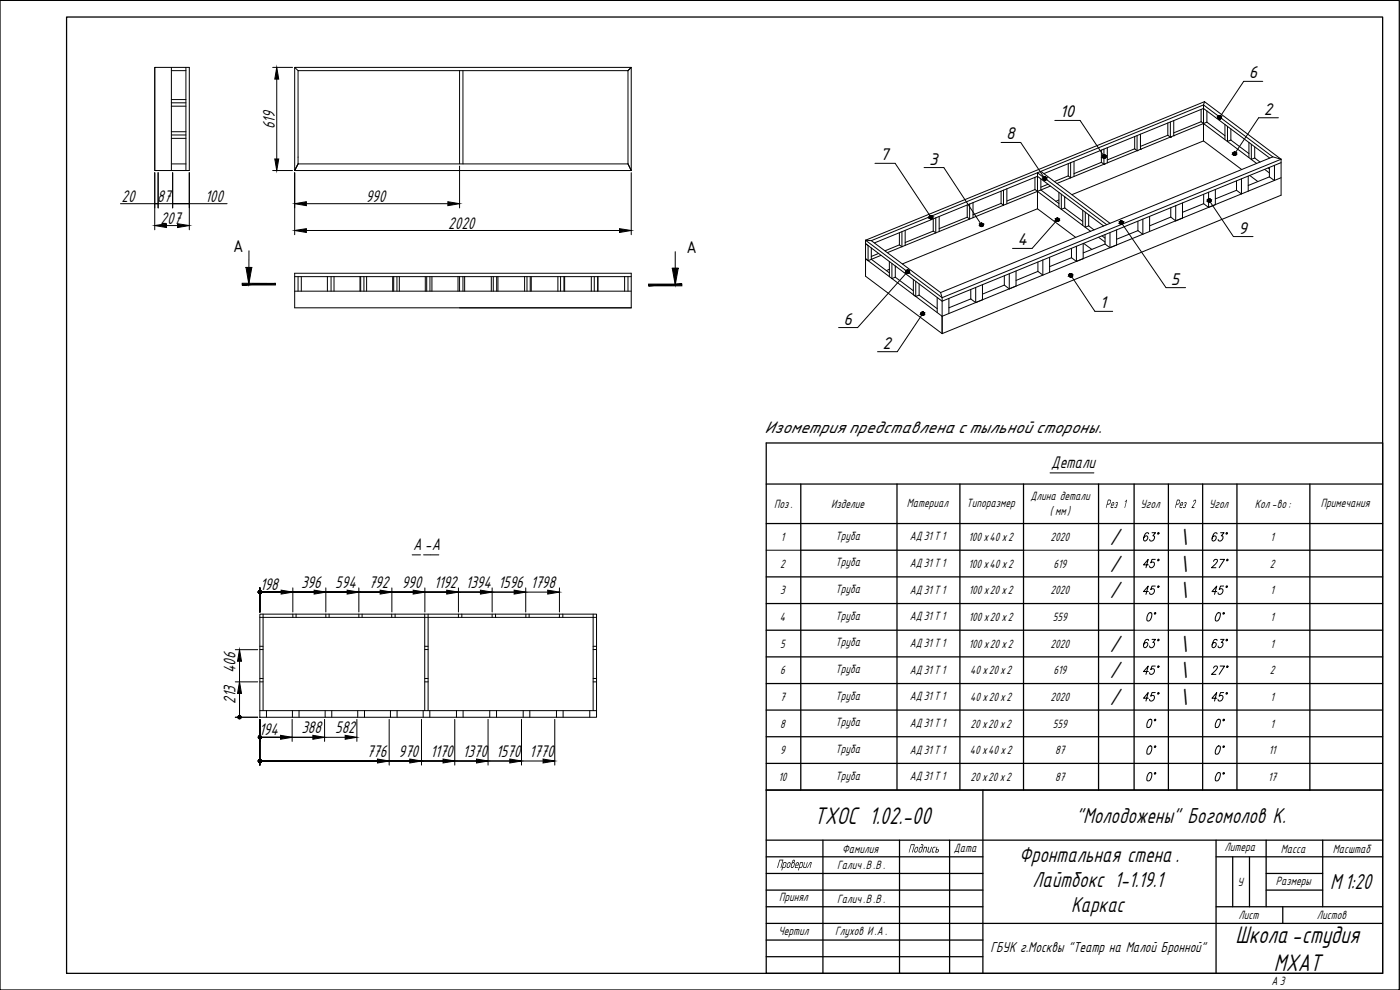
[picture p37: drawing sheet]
<svg xmlns="http://www.w3.org/2000/svg" width="420mm" height="297mm" viewBox="0 0 420 297" stroke-linecap="round" stroke-linejoin="round" font-family="sans-serif">
<defs><g id="words">
<g font-size="8">
<text x="244.3" y="247.1">ТХОС 1.02.-00</text>
<text x="370.8" y="282.9">Школа-студия</text>
<text x="382.3" y="291.2">МХАТ</text>
</g>
<g font-size="7.9">
<text x="333" y="163.5">/</text>
<text x="353.8" y="163.5">\</text>
<text x="333" y="171.5">/</text>
<text x="353.8" y="171.5">\</text>
<text x="333" y="179.5">/</text>
<text x="353.8" y="179.5">\</text>
<text x="333" y="195.5">/</text>
<text x="353.8" y="195.5">\</text>
<text x="333" y="203.5">/</text>
<text x="353.8" y="203.5">\</text>
<text x="333" y="211.5">/</text>
<text x="353.8" y="211.5">\</text>
</g>
<g font-size="7.2">
<text x="322.9" y="246.8">&quot;Молодожены&quot; Богомолов К.</text>
<text x="305.9" y="258.6">Фронтальная стена .</text>
<text x="309.9" y="266.1">Лайтбокс 1-1.19.1</text>
<text x="399.2" y="266.8">М1:20</text>
<text x="321.4" y="273.6">Каркас</text>
</g>
<g font-size="6.2">
<text x="347.8" y="187.7" transform="rotate(-90 347.8 187.7)">0°</text>
<text x="368.3" y="187.7" transform="rotate(-90 368.3 187.7)">0°</text>
<text x="347.8" y="235.7" transform="rotate(-90 347.8 235.7)">0°</text>
<text x="368.3" y="235.7" transform="rotate(-90 368.3 235.7)">0°</text>
</g>
<g font-size="5.7">
<text x="341.8" y="171.4">45°</text>
<text x="341.8" y="203.6">45°</text>
<text x="342.9" y="219.4">0°</text>
<text x="363.4" y="219.4">0°</text>
<text x="342.9" y="227.5">0°</text>
<text x="363.4" y="227.5">0°</text>
</g>
<g font-size="5.6">
<text x="82.5" y="38.8" transform="rotate(-90 82.5 38.8)">619</text>
<text x="36.5" y="60.5">20</text>
<text x="47.2" y="60.5">87</text>
<text x="61.6" y="60.5">100</text>
<text x="109.8" y="60.5">990</text>
<text x="48.2" y="67.1">207</text>
<text x="134.5" y="68.6">2020</text>
<text x="315.5" y="140.5">Детали</text>
<text x="124" y="165.1">А -А</text>
<text x="78.1" y="177.1">198</text>
<text x="90.3" y="176.5">396</text>
<text x="100.6" y="176.5">594</text>
<text x="110.7" y="176.5">792</text>
<text x="120.6" y="176.5">990</text>
<text x="130.3" y="176.5">1192</text>
<text x="139.8" y="176.5">1394</text>
<text x="149.6" y="176.5">1596</text>
<text x="159.3" y="176.5">1798</text>
<text x="70.7" y="202" transform="rotate(-90 70.7 202)">406</text>
<text x="70.7" y="211.2" transform="rotate(-90 70.7 211.2)">213</text>
<text x="77.8" y="220.6">194</text>
<text x="90.5" y="220">388</text>
<text x="100.6" y="220">582</text>
<text x="110.1" y="227.1">776</text>
<text x="119.6" y="227.1">970</text>
<text x="129.2" y="227.1">1170</text>
<text x="138.9" y="227.1">1370</text>
<text x="148.9" y="227.1">1570</text>
<text x="158.9" y="227.1">1770</text>
</g>
<g font-size="4.9">
<text x="374.8" y="23.5">6</text>
<text x="318.1" y="35.2">10</text>
<text x="379.3" y="34.4">2</text>
<text x="301.9" y="41.9">8</text>
<text x="264.1" y="48.1">7</text>
<text x="278.8" y="49.4">3</text>
<text x="371.6" y="70.1">9</text>
<text x="70" y="75.5">А</text>
<text x="206" y="75.8">А</text>
<text x="305.4" y="73.6">4</text>
<text x="351.4" y="85.4">5</text>
<text x="330.1" y="92.5">1</text>
<text x="253.2" y="97.4">6</text>
<text x="264.9" y="104.6">2</text>
<text x="229.4" y="129.8">Изометрия представлена с тыльной стороны.</text>
</g>
<text font-size="4.8" x="297.3" y="285.6">ГБУК г.Москвы &quot;Театр на Малой Бронной&quot;</text>
<g font-size="4">
<text x="232.3" y="152.4">Поз.</text>
<text x="249.5" y="152.4">Изделие</text>
<text x="272.1" y="152">Материал</text>
<text x="290.1" y="152">Типоразмер</text>
<text x="309.2" y="150.1">Длина детали</text>
<text x="315.1" y="154.5">( мм)</text>
<text x="331.7" y="152.4">Рез</text>
<text x="336.9" y="152.4">1</text>
<text x="342.3" y="152.4">Угол</text>
<text x="352.4" y="152.4">Рез 2</text>
<text x="362.8" y="152.4">Угол</text>
<text x="376.6" y="152.4">Кол-во:</text>
<text x="396.4" y="152">Примечания</text>
<text x="250.7" y="162">Труба</text>
<text x="234.3" y="162.3">1</text>
<text x="273" y="162.1">АД 31Т 1</text>
<text x="290.7" y="162.3">100 х40х2</text>
<text x="315.3" y="162.3">2020</text>
<text x="381.3" y="162.3">1</text>
<text x="234.1" y="170.3">2</text>
<text x="250.7" y="170">Труба</text>
<text x="273" y="170.1">АД 31Т 1</text>
<text x="290.7" y="170.3">100 х40х2</text>
<text x="316.2" y="170.3">619</text>
<text x="381.1" y="170.3">2</text>
<text x="234.1" y="178.3">3</text>
<text x="250.7" y="178">Труба</text>
<text x="273" y="178.1">АД 31Т 1</text>
<text x="290.7" y="178.3">100 х20 х2</text>
<text x="315.3" y="178.3">2020</text>
<text x="381.3" y="178.3">1</text>
<text x="250.7" y="186">Труба</text>
<text x="234" y="186.3">4</text>
<text x="273" y="186.1">АД 31Т 1</text>
<text x="290.7" y="186.3">100 х20 х2</text>
<text x="316" y="186.3">559</text>
<text x="381.3" y="186.3">1</text>
<text x="234.1" y="194.3">5</text>
<text x="250.7" y="194">Труба</text>
<text x="273" y="194.1">АД 31Т 1</text>
<text x="290.7" y="194.3">100 х20 х2</text>
<text x="315.3" y="194.3">2020</text>
<text x="381.3" y="194.3">1</text>
<text x="234.1" y="202.3">6</text>
<text x="250.7" y="202">Труба</text>
<text x="273" y="202.1">АД 31Т 1</text>
<text x="291.2" y="202.3">40 х20 х2</text>
<text x="316.2" y="202.3">619</text>
<text x="381.1" y="202.3">2</text>
<text x="250.7" y="210">Труба</text>
<text x="234.1" y="210.3">7</text>
<text x="273" y="210.1">АД 31Т 1</text>
<text x="291.2" y="210.3">40 х20 х2</text>
<text x="315.3" y="210.3">2020</text>
<text x="381.3" y="210.3">1</text>
<text x="234.1" y="218.3">8</text>
<text x="250.7" y="218">Труба</text>
<text x="273" y="218.1">АД 31Т 1</text>
<text x="291.3" y="218.3">20 х20 х2</text>
<text x="316" y="218.3">559</text>
<text x="381.3" y="218.3">1</text>
<text x="234.1" y="226.3">9</text>
<text x="250.7" y="226">Труба</text>
<text x="273" y="226.1">АД 31Т 1</text>
<text x="291.1" y="226.3">40х40 х2</text>
<text x="316.7" y="226.3">87</text>
<text x="380.8" y="226.3">11</text>
<text x="250.7" y="234">Труба</text>
<text x="233.6" y="234.3">10</text>
<text x="273" y="234.1">АД 31Т 1</text>
<text x="291.3" y="234.3">20 х20 х2</text>
<text x="316.7" y="234.3">87</text>
<text x="380.6" y="234.3">17</text>
<text x="252.7" y="255.8">Фамилия</text>
<text x="272.5" y="255.8">Подпись</text>
<text x="286.3" y="255.6">Дата</text>
<text x="367.5" y="255.4">Литера</text>
<text x="384.4" y="255.8">Масса</text>
<text x="400" y="255.8">Масштаб</text>
<text x="233" y="260.4">Проверил</text>
<text x="251.2" y="260.8">Галич.В.В.</text>
<text x="371.3" y="265.8">У</text>
<text x="382.9" y="265.5">Размеры</text>
<text x="233.8" y="270.5">Принял</text>
<text x="251.2" y="270.8">Галич.В.В.</text>
<text x="371.6" y="275.8">Лист</text>
<text x="395.2" y="275.8">Листов</text>
<text x="233.6" y="280.4">Чертил</text>
<text x="250.6" y="280.4">Глухов И.А.</text>
<text x="381.6" y="295.6">А 3</text>
</g>
</g></defs>
<!-- layer: 0 -->
<g fill="none" stroke="#000" stroke-width=".3">
<path d="M46.4 20.2h10.4v31h-10.4zM46.4 20.2v31M51.4 20.2v31M51.4 21.2h4.4M51.4 39.5h4.4M51.4 31.9h4.4M51.4 30.8h4.4M51.4 29.9h4.4M55.8 20.2v31M88.4 20.2h101v31h-101zM88.4 20.2l1.1 1M89.5 21.2h99v28h-99z"/>
<path d="M137.9 21.2v28M138.9 21.2v28M189.4 20.2l-.9 1M350.5 36.9v3.7M351.2 36.6v4.5M352.3 36.2v4.5M360.5 36.5l-8.2 3.4M360.5 32.8v3.7M360.5 36.5l16.6 12.6M361.2 31.5l20.8 15.6M361.2 31.5l-99.7 40.7M361.2 31.5v10.8"/>
<path d="M361.5 30.5l-.3 1M361.5 30.5l23 17.3M361.5 30.5l-101.7 41.6M362.2 36.6l5.4 4.1M362.2 33.3v3.3M362.2 36.6l-45 18.5M367.6 37.3v4.6M368.4 37.9v4.5l1-.4M369.4 38.7v3.3M51.4 49.2h4.4M51.4 41.5h4.4M51.4 40.5h4.4"/>
<path d="M88.4 51.2l1.1-2-1.1 2M188.5 49.2l.9 2M189.4 51v.1M300.4 57.3v3.7M301.2 57.1v4.5M302.2 56.6v4.6M310.6 56.9l-8.4 3.4M310.6 53.2v3.7M310.6 56.9l16.7 12.5M312.4 51.4l20.7 15.6M312.4 53.7v3.3l5.4 4.1M314.5 55.3l-2.1 .9"/>
<path d="M315.3 55.8l-49 20M317.8 57.7v4.6M318.5 58.3v4.5l1-.4M319.5 59v3.4M319.7 59.2l-.2 .1M320.6 52.8l-4.2 1.7M320.6 49.1v3.7M321.3 48.8v4.6l-.7-.6M322.3 48.4v4.5M330.5 48.7l-8.2 3.4M330.5 45v3.7M330.5 48.7l.8 .6"/>
<path d="M331.3 49.3h.1M331.3 44.7v4.6M332.3 44.4v4.5M340.5 44.6l-8.2 3.4M340.5 41v3.6M340.5 44.6l.7 .6M341.2 45.2h.1M341.2 40.7v4.5M342.3 44.8h.1M342.3 40.2v4.6M350.5 40.6l-8.2 3.3M350.5 40.6l.7 .5"/>
<path d="M351.2 41.1h.1M352.3 40.7h.1M361.2 42.3l11.5 8.6M361.2 42.3l-39.5 16.1M361.2 58.3v2.8M362.7 57.7v4.5M364.7 56.9v4.5l-2 .8M369.4 42l5.4 4.1M371.1 54.3v2.8M371.1 57.1l-6.4 2.6M372.6 53.7v4.5l-1.5-1.1M374.6 52.9v4.5"/>
<path d="M374.8 42.7v4.6M375.1 52.6l2.4 1.9M375.5 43.3v4.5l1.1-.4M376.6 47.4l1.6 1.2M376.6 44.1v3.3M379.6 50.8l1.4 1.1M380.6 50.4l.4 .3M381 50.2v2.9M381 53.1l-6.4 2.6M381.1 47.4l-19.9-14.9-47.9 19.6M382 47.1l2.5 .7M382 47.1l-99.7 40.7"/>
<path d="M382.5 49.6v4.6l-1.5-1.1M384.5 53.3l-101.8 41.6-22.9-17.3 .7 .6M384.5 47.8v10.8l-101.8 41.5M384.5 47.8l-101.8 41.5M384.5 48.8l-101.8 41.6-22.9-17.3 .7 .6v4.5M74.7 75.3v9.9M202.6 75.5v10M259.8 72.1v10.8l22.9 17.2M259.8 72.1l1.7 .1M259.8 72.1l22.9 17.2M261.5 72.2l20.8 15.6M261.5 74.4v3.4l5.4 4.1"/>
<path d="M263.7 76.1l-2.2 .8M264.4 76.6l-3.9 1.6M266.9 78.5v4.5M267.7 79.1v4.5l1-.4M268.7 79.8v3.4M268.9 80l-.2 .1M269.9 73.5l-4.3 1.8M269.9 69.8v3.7M270.7 69.5v4.5l-.8-.5M271.7 69.1v4.5M280.1 65.6v3.7M280.8 65.3v4.6l-.7-.6-8.4 3.5"/>
<path d="M281.9 65v4.5M290.3 65.2l-8.4 3.4M290.3 61.5v3.7M291 61.2v4.5l-.7-.5M292 60.8v4.5M300.4 61l-8.4 3.5M300.4 61l.8 .6M311.4 62.6v-10.8l20.7 15.6M311.4 62.6l11.4 8.6M311.4 62.6l-40.6 16.6M311.5 78.6v2.8M313 78v4.5l-1.5-1.1"/>
<path d="M315 77.2v4.5M317.8 60l-.9 .4M319.5 62.4l5.5 4M321.6 77.3l1.4 1.1M321.6 77.3l-6.6 2.7M321.6 74.5v2.8M323 73.9v4.5M325 63.1v4.5M325.1 73.1v4.5l-2.1 .8M325.2 73l2.5 1.8M325.7 63.7v4.5l1-.4M326.7 64.4v3.4"/>
<path d="M326.7 67.8l1.6 1.2M329.7 71.2l1.9 1.4M330.7 70.8l.9 .6M331.2 67.8l-19.8-14.9-49 20M331.6 70.4v2.8M331.6 73.2l1.5 1.1M331.6 73.2l-6.5 2.7M333.1 69.8v4.5M335.1 69v4.5l-2 .8M341.5 66.4v2.8M341.5 69.2l-6.4 2.6M343 65.8v4.5l-1.5-1.1"/>
<path d="M345 64.9v4.6M351.4 62.3v2.8M351.4 65.1l1.4 1.2M351.4 65.1l-6.4 2.7M352.8 61.7v4.6M354.9 60.9v4.5l-2.1 .9M361.2 61.1l1.5 1.1M361.2 61.1l-6.3 2.6M88.4 87.4h101M88.4 82h101v10.4h-101zM88.4 83h101M89.5 83v4.4"/>
<path d="M90.4 83v4.4M98.3 83v4.4M99.4 83v4.4M100.2 83v4.4M108 83v4.4M108.2 83v4.4M109.2 83v4.4M110 83v4.4M117.9 83v4.4M118.2 83v4.4M119.1 83v4.4M119.8 83v4.4"/>
<path d="M127.6 83v4.4M128.1 83v4.4M129 83v4.4M129.6 83v4.4M137.5 83v4.4M137.9 83v4.4M138.9 83v4.4M139.4 83v4.4M147.4 83v4.4M148 83v4.4M149.1 83v4.4M149.4 83v4.4"/>
<path d="M157.4 83v4.4M158.2 83v4.4M159.1 83v4.4M159.4 83v4.4M167.4 83v4.4M168.2 83v4.4M169.2 83v4.4M169.5 83v4.4M177.5 83v4.4M178.4 83v4.4M179.4 83v4.4M179.5 83v4.4"/>
<path d="M187.5 83v4.4M188.5 83v4.4M266.9 80.8l-.9 .4M268.7 83.2l5.4 4M274.1 83.9v4.5l.7 .6M274.8 84.4v4.6M275.8 88.5l-1 .5M275.8 88.5l5.5 4.1M275.8 85.2v3.3M281.3 89.3v4.5M282.3 87.8l.4 1.5M282.7 89.3v10.8"/>
<path d="M284.8 89.6v4.5M291.3 86.9v2.8M291.3 89.7l1.5 1.1M291.3 89.7l-6.5 2.7M292.8 86.3v4.5M294.9 85.4v4.5l-2.1 .9M301.4 82.7v2.8M301.4 85.5l1.5 1.2M301.4 85.5l-6.5 2.8M302.9 82.2v4.5M304.9 81.3v4.5l-2 .9M311.5 81.4l-6.6 2.7"/>
<path d="M123.7 166.5h2.5M127.1 166.5h2M129.2 166.5h2.5M78 184.3h101v30.9h-101zM78 185.2h101M78 194.9h1M78 193.9h1M79 184.3v28.9M87.9 184.3v.9M88.9 184.3v.9M97.8 184.3v.9M98.8 184.3v.9"/>
<path d="M107.7 184.3v.9M108.7 184.3v.9M117.6 184.3v.9M118.6 184.3v.9M127.5 194.9h1M127.5 193.9h1M127.5 184.3v28.9M128.5 184.3v28.9M137.6 184.3v.9M138.6 184.3v.9M147.7 184.3v.9M148.7 184.3v.9"/>
<path d="M157.8 184.3v.9M158.8 184.3v.9M167.9 184.3v.9M168.9 184.3v.9M178 184.3v28.9M178 194.9h1M178 193.9h1M78 204.6h1M78 203.6h1M78 213.2h101M80 213.2v2M87.8 213.2v2"/>
<path d="M89.7 213.2v2M97.6 213.2v2M99.6 213.2v2M107.4 213.2v2M109.4 213.2v2M117.2 213.2v2M119.2 213.2v2M127 213.2v2M127.5 204.6h1M127.5 203.6h1M129 213.2v2M137 213.2v2"/>
<path d="M139 213.2v2M147 213.2v2M149 213.2v2M157 213.2v2M159 213.2v2M167 213.2v2M169 213.2v2M177 213.2v2M178 204.6h1M178 203.6h1"/>
</g>
<g fill="none" stroke="#000" stroke-width=".38">
<path d="M0 .1h419.9v296.9h-419.9zM20 5.1h395v286.9h-395zM230 237.1h185v54.9h-185zM295 237.1v54.9M230 252.1h185M230 257.1h65M247 252.1v39.9M270 252.1v39.9M285 252.1v39.9M365 257.1h50M365 252.1v39.9M370 257.1v15"/>
<path d="M375 257.1v15M380 252.1v20M397 252.1v20M230 262.1h65M230 267.1h65M230 272.1h65M230 277.1h185M365 272.1h50M380 262.1h17M380 267.1h17M385 272.1v5M230 282.1h65"/>
<path d="M230 287h65"/>
</g>
<g fill="#000">
<path d="M241.4 258.7l.2 .1-.3 1.3 .5 .1 .6-1.5-.5 1.7-.9-.1zM243 258.8l.6-.1-.4 1.7-.2-.1 .4-1.4h-.2l-1 1.5zM278.6 254.2l.2-.1-.3 1.4 .6 .1 .3-1.4 .3-.1-.6 1.7h-.6l-.2-.2zM280 254.3l.2-.2h.6l-.1 .2-.6 .2-.2 1 .4 .1v.2l-.6-.2z"/>
<path d="M240.1 258.8l.7-.1 .2 .5-.3 1-.8 .2-.4 .8zM240.3 258.9l-.4 1.3 .7-.2 .2-1z"/>
<path d="M281.1 254.1h.2l-.2 .7h.5l.2 .5-.4 .5h-.7zM281.1 255l-.2 .6 .6-.1 .1-.3z"/>
</g>
<g fill="none" stroke="#000" stroke-width=".3">
<path d="M81.8 20.2h6M83.1 23.7v24M46.4 51.8v17.1M47.5 51.8v10.6M51.8 51.8v10.6M56.8 51.8v17.1M81.8 51.2h6M88.4 51.8v18.6M137.9 49.8v12.6M189.4 51.8v18.6M36.2 61.1h10.2M47.5 61.1h-1.1h1.1"/>
<path d="M47.5 61.1h4.3M50 67.7h3.3M56.8 61.1h-5h5M56.8 61.1h11.4M91.9 69.2h94M91.9 61.1h42.5M78 176.4v7.2M78 177.7h86.4M87.9 176.4v7.2M97.8 176.4v7.2M107.7 176.4v7.2M117.6 176.4v7.2"/>
<path d="M127.5 176.4v7.2M137.6 176.4v7.2M147.7 176.4v7.2M157.8 176.4v7.2M167.9 176.4v7.2M70.6 194.9h6.7M71.9 198.4v16.8M70.6 215.2h6.7M70.6 204.6h6.7M78 215.8v13.8M87.7 215.8v6.6M97.4 215.8v6.6"/>
<path d="M107.1 215.8v6.6M116.8 215.8v13.8M126.5 215.8v13.8M136.5 215.8v13.8M146.5 215.8v13.8M156.5 215.8v13.8M166.5 215.8v13.8M78 221.2h25.6M78 228.3h85"/>
</g>
<g fill="#000" stroke="#000" stroke-width=".3">
<path d="M83.1 20.2l.6 3.5h-1.2zM82.5 47.7h1.2l-.6 3.5zM46.4 67.7l3.6-.6v1.2zM53.3 67.1l3.5 .6-3.5 .6zM88.4 69.2l3.5-.6v1.2zM88.4 61.1l3.5-.6v1.2zM134.4 60.5l3.5 .6-3.5 .6zM185.9 68.6l3.5 .6-3.5 .6zM84.4 177.1l3.5 .6-3.5 .6zM94.3 177.1l3.5 .6-3.5 .6zM104.2 177.1l3.5 .6-3.5 .6zM114.1 177.1l3.5 .6-3.5 .6z"/>
<path d="M124 177.1l3.5 .6-3.5 .6zM134.1 177.1l3.5 .6-3.5 .6zM144.2 177.1l3.5 .6-3.5 .6zM154.3 177.1l3.5 .6-3.5 .6zM164.4 177.1l3.5 .6-3.5 .6zM71.9 194.9l.6 3.5h-1.2zM71.9 204.6l.6 3.5h-1.2zM84.2 220.6l3.5 .6-3.5 .6zM93.9 220.6l3.5 .6-3.5 .6zM103.6 220.6l3.5 .6-3.5 .6zM113.3 227.7l3.5 .6-3.5 .6zM123 227.7l3.5 .6-3.5 .6z"/>
<path d="M133 227.7l3.5 .6-3.5 .6zM143 227.7l3.5 .6-3.5 .6zM153 227.7l3.5 .6-3.5 .6zM163 227.7l3.5 .6-3.5 .6z"/>
</g>
<!-- layer: 0 -->
<g fill="#000" stroke="#000" stroke-width=".3">
<path d="M73.8 80.2h1.8zM73.8 80.2l.9 5 .9-5z"/>
<path d="M72.7 85.5h10v-.5zM72.7 85h10l-10 .5z"/>
<path d="M194.6 85.2v.6l10-.6zM194.6 85.8l10-.6v.6z"/>
<path d="M201.8 80.5h1.7zM201.8 80.5l.8 5 .9-5z"/>
<path d="M77.6 177.7v.2l.4-.2zM77.6 177.9l.4-.2-.2 .3zM78 177.7l-.2 .3 .2 .1z"/>
<path d="M77.6 177.7v.2l.4-.2zM77.6 177.9l.4-.2-.2 .3zM78 177.7l-.2 .3 .2 .1z"/>
<path d="M77.6 177.7v.2l.4-.2zM77.6 177.9l.4-.2-.2 .3zM78 177.7l-.2 .3 .2 .1z"/>
<path d="M77.6 177.7v.2l.4-.2zM77.6 177.9l.4-.2-.2 .3zM78 177.7l-.2 .3 .2 .1z"/>
<path d="M77.6 177.7v.2l.4-.2zM77.6 177.9l.4-.2-.2 .3zM78 177.7l-.2 .3 .2 .1z"/>
<path d="M77.6 177.7v.2l.4-.2zM77.6 177.9l.4-.2-.2 .3zM78 177.7l-.2 .3 .2 .1z"/>
<path d="M77.6 177.7v.2l.4-.2zM77.6 177.9l.4-.2-.2 .3zM78 177.7l-.2 .3 .2 .1z"/>
<path d="M77.6 177.7v.2l.4-.2zM77.6 177.9l.4-.2-.2 .3zM78 177.7l-.2 .3 .2 .1z"/>
<path d="M77.6 177.7v.2l.4-.2zM77.6 177.9l.4-.2-.2 .3zM78 177.7l-.2 .3 .2 .1z"/>
<path d="M78 177.7v.4l.2-.1zM78 177.7l.4 .2-.2 .1zM78 177.7l.4 .2v-.2z"/>
<path d="M77.8 177.3l.2 .4v-.5zM77.8 177.3l.2 .4-.4-.3zM77.6 177.4v.3h.4z"/>
<path d="M78 177.7v.4l.2-.1zM78 177.7l.4 .2-.2 .1zM78 177.7l.4 .2v-.2z"/>
<path d="M77.8 177.3l.2 .4v-.5zM77.8 177.3l.2 .4-.4-.3zM77.6 177.4v.3h.4z"/>
<path d="M78 177.7v.4l.2-.1zM78 177.7l.4 .2-.2 .1zM78 177.7l.4 .2v-.2z"/>
<path d="M77.8 177.3l.2 .4v-.5zM77.8 177.3l.2 .4-.4-.3zM77.6 177.4v.3h.4z"/>
<path d="M78 177.7v.4l.2-.1zM78 177.7l.4 .2-.2 .1zM78 177.7l.4 .2v-.2z"/>
<path d="M77.8 177.3l.2 .4v-.5zM77.8 177.3l.2 .4-.4-.3zM77.6 177.4v.3h.4z"/>
<path d="M78 177.7v.4l.2-.1zM78 177.7l.4 .2-.2 .1zM78 177.7l.4 .2v-.2z"/>
<path d="M77.8 177.3l.2 .4v-.5zM77.8 177.3l.2 .4-.4-.3zM77.6 177.4v.3h.4z"/>
<path d="M78 177.7v.4l.2-.1zM78 177.7l.4 .2-.2 .1zM78 177.7l.4 .2v-.2z"/>
<path d="M77.8 177.3l.2 .4v-.5zM77.8 177.3l.2 .4-.4-.3zM77.6 177.4v.3h.4z"/>
<path d="M78 177.7v.4l.2-.1zM78 177.7l.4 .2-.2 .1zM78 177.7l.4 .2v-.2z"/>
<path d="M77.8 177.3l.2 .4v-.5zM77.8 177.3l.2 .4-.4-.3zM77.6 177.4v.3h.4z"/>
<path d="M78 177.7v.4l.2-.1zM78 177.7l.4 .2-.2 .1zM78 177.7l.4 .2v-.2z"/>
<path d="M77.8 177.3l.2 .4v-.5zM77.8 177.3l.2 .4-.4-.3zM77.6 177.4v.3h.4z"/>
<path d="M78 177.7v.4l.2-.1zM78 177.7l.4 .2-.2 .1zM78 177.7l.4 .2v-.2z"/>
<path d="M77.8 177.3l.2 .4v-.5zM77.8 177.3l.2 .4-.4-.3zM77.6 177.4v.3h.4z"/>
<path d="M78 177.7h.4v-.3zM78.2 177.3l.2 .1-.4 .3zM78 177.2v.5l.2-.4z"/>
<path d="M78 177.7h.4v-.3zM78.2 177.3l.2 .1-.4 .3zM78 177.2v.5l.2-.4z"/>
<path d="M78 177.7h.4v-.3zM78.2 177.3l.2 .1-.4 .3zM78 177.2v.5l.2-.4z"/>
<path d="M78 177.7h.4v-.3zM78.2 177.3l.2 .1-.4 .3zM78 177.2v.5l.2-.4z"/>
<path d="M78 177.7h.4v-.3zM78.2 177.3l.2 .1-.4 .3zM78 177.2v.5l.2-.4z"/>
<path d="M78 177.7h.4v-.3zM78.2 177.3l.2 .1-.4 .3zM78 177.2v.5l.2-.4z"/>
<path d="M78 177.7h.4v-.3zM78.2 177.3l.2 .1-.4 .3zM78 177.2v.5l.2-.4z"/>
<path d="M78 177.7h.4v-.3zM78.2 177.3l.2 .1-.4 .3zM78 177.2v.5l.2-.4z"/>
<path d="M78 177.7h.4v-.3zM78.2 177.3l.2 .1-.4 .3zM78 177.2v.5l.2-.4z"/>
<path d="M71.5 215.2v.2l.4-.2zM71.5 215.4l.4-.2-.2 .4zM71.9 215.2l-.2 .4h.2z"/>
<path d="M71.5 215.2v.2l.4-.2zM71.5 215.4l.4-.2-.2 .4zM71.9 215.2l-.2 .4h.2z"/>
<path d="M71.9 215.2v.4h.2zM71.9 215.2l.4 .2-.2 .2zM71.9 215.2l.4 .2v-.2z"/>
<path d="M71.7 214.8l.2 .4v-.4zM71.7 214.8l.2 .4-.4-.2zM71.5 215v.2h.4z"/>
<path d="M71.9 215.2v.4h.2zM71.9 215.2l.4 .2-.2 .2zM71.9 215.2l.4 .2v-.2z"/>
<path d="M71.7 214.8l.2 .4v-.4zM71.7 214.8l.2 .4-.4-.2zM71.5 215v.2h.4z"/>
<path d="M71.9 215.2h.4v-.2zM72.1 214.8l.2 .2-.4 .2zM71.9 214.8v.4l.2-.4z"/>
<path d="M71.9 215.2h.4v-.2zM72.1 214.8l.2 .2-.4 .2zM71.9 214.8v.4l.2-.4z"/>
<path d="M77.6 221.2v.2l.4-.2zM77.6 221.4l.4-.2-.2 .4zM78 221.2l-.2 .4h.2z"/>
<path d="M77.6 221.2v.2l.4-.2zM77.6 221.4l.4-.2-.2 .4zM78 221.2l-.2 .4h.2z"/>
<path d="M77.6 221.2v.2l.4-.2zM77.6 221.4l.4-.2-.2 .4zM78 221.2l-.2 .4h.2z"/>
<path d="M77.6 228.3v.2l.4-.2zM77.6 228.5l.4-.2-.2 .4zM78 228.3l-.2 .4 .2 .1z"/>
<path d="M77.6 228.3v.2l.4-.2zM77.6 228.5l.4-.2-.2 .4zM78 228.3l-.2 .4 .2 .1z"/>
<path d="M77.6 228.3v.2l.4-.2zM77.6 228.5l.4-.2-.2 .4zM78 228.3l-.2 .4 .2 .1z"/>
<path d="M77.6 228.3v.2l.4-.2zM77.6 228.5l.4-.2-.2 .4zM78 228.3l-.2 .4 .2 .1z"/>
<path d="M77.6 228.3v.2l.4-.2zM77.6 228.5l.4-.2-.2 .4zM78 228.3l-.2 .4 .2 .1z"/>
<path d="M77.6 228.3v.2l.4-.2zM77.6 228.5l.4-.2-.2 .4zM78 228.3l-.2 .4 .2 .1z"/>
<path d="M78 221.2v.4h.2zM78 221.2l.4 .2-.2 .2zM78 221.2l.4 .2v-.2z"/>
<path d="M77.8 220.8l.2 .4v-.4zM77.8 220.8l.2 .4-.4-.2zM77.6 221v.2h.4z"/>
<path d="M78 221.2v.4h.2zM78 221.2l.4 .2-.2 .2zM78 221.2l.4 .2v-.2z"/>
<path d="M77.8 220.8l.2 .4v-.4zM77.8 220.8l.2 .4-.4-.2zM77.6 221v.2h.4z"/>
<path d="M78 221.2v.4h.2zM78 221.2l.4 .2-.2 .2zM78 221.2l.4 .2v-.2z"/>
<path d="M77.8 220.8l.2 .4v-.4zM77.8 220.8l.2 .4-.4-.2zM77.6 221v.2h.4z"/>
<path d="M78 228.3v.5l.2-.1zM78 228.3l.4 .2-.2 .2zM78 228.3l.4 .2v-.2z"/>
<path d="M77.8 228l.2 .3v-.4zM77.8 228l.2 .3-.4-.2zM77.6 228.1v.2h.4z"/>
<path d="M78 228.3v.5l.2-.1zM78 228.3l.4 .2-.2 .2zM78 228.3l.4 .2v-.2z"/>
<path d="M77.8 228l.2 .3v-.4zM77.8 228l.2 .3-.4-.2zM77.6 228.1v.2h.4z"/>
<path d="M78 228.3v.5l.2-.1zM78 228.3l.4 .2-.2 .2zM78 228.3l.4 .2v-.2z"/>
<path d="M77.8 228l.2 .3v-.4zM77.8 228l.2 .3-.4-.2zM77.6 228.1v.2h.4z"/>
<path d="M78 228.3v.5l.2-.1zM78 228.3l.4 .2-.2 .2zM78 228.3l.4 .2v-.2z"/>
<path d="M77.8 228l.2 .3v-.4zM77.8 228l.2 .3-.4-.2zM77.6 228.1v.2h.4z"/>
<path d="M78 228.3v.5l.2-.1zM78 228.3l.4 .2-.2 .2zM78 228.3l.4 .2v-.2z"/>
<path d="M77.8 228l.2 .3v-.4zM77.8 228l.2 .3-.4-.2zM77.6 228.1v.2h.4z"/>
<path d="M78 228.3v.5l.2-.1zM78 228.3l.4 .2-.2 .2zM78 228.3l.4 .2v-.2z"/>
<path d="M77.8 228l.2 .3v-.4zM77.8 228l.2 .3-.4-.2zM77.6 228.1v.2h.4z"/>
<path d="M78 221.2h.4v-.2zM78.2 220.8l.2 .2-.4 .2zM78 220.8v.4l.2-.4z"/>
<path d="M78 221.2h.4v-.2zM78.2 220.8l.2 .2-.4 .2zM78 220.8v.4l.2-.4z"/>
<path d="M78 221.2h.4v-.2zM78.2 220.8l.2 .2-.4 .2zM78 220.8v.4l.2-.4z"/>
<path d="M78 228.3h.4v-.2zM78.2 228l.2 .1-.4 .2zM78 227.9v.4l.2-.3z"/>
<path d="M78 228.3h.4v-.2zM78.2 228l.2 .1-.4 .2zM78 227.9v.4l.2-.3z"/>
<path d="M78 228.3h.4v-.2zM78.2 228l.2 .1-.4 .2zM78 227.9v.4l.2-.3z"/>
<path d="M78 228.3h.4v-.2zM78.2 228l.2 .1-.4 .2zM78 227.9v.4l.2-.3z"/>
<path d="M78 228.3h.4v-.2zM78.2 228l.2 .1-.4 .2zM78 227.9v.4l.2-.3z"/>
<path d="M78 228.3h.4v-.2zM78.2 228l.2 .1-.4 .2zM78 227.9v.4l.2-.3z"/>
</g>
<g fill="none" stroke="#000" stroke-width=".3">
<path d="M316.6 36.1h7.5l7.3 10.9M365.5 35.2l.5-.5 .5 .5-.5 .5zM379 24.4h-5.7l-7.3 10.8M383.7 35.3h-6l-7.2 10.8M262.6 49h6l10.8 16.2M277.3 50.3h6l11.3 17.2M300.4 42.7h5.9l7.3 10.9M313.1 53.6l.5-.5 .5 .5-.5 .5zM331.4 46.5l.5 .5-.5 .5-.5-.5zM370 46.1l.5-.4 .5 .4-.5 .5zM278.9 65.2l.5-.5 .5 .5-.5 .5zM294 67.5l.6-.5 .5 .5-.5 .5z"/>
<path d="M317.3 65.4l.5 .5-.5 .5-.5-.5zM317.3 65.9l-7.5 8.6h-5.9M336 66.8l.5-.5 .5 .5-.5 .5zM336.5 66.8l13.4 19.5h5.9M362.4 60.2l.5-.5 .5 .5-.5 .4zM362.9 60.2l7.3 10.8h5.8M271.9 81.5l.5-.5 .5 .5-.5 .5zM272.4 81.5l-15 16.8h-5.7M276.4 94.1l.5-.5 .5 .5-.5 .5zM276.9 94.1l-7.6 11.4h-5.9M320.8 82.6l.6-.5 .5 .5-.5 .5zM321.4 82.6l7.2 10.8h5.3"/>
</g>
<g fill="#000" stroke="#000" stroke-width=".3">
<path d="M365.8 35.7h.4zM365.9 34.7h.2zM313.4 54h.3zM313.5 53.1h.1zM331.2 47.4h.4zM331.3 46.5h.2zM362.8 59.7h.2zM370.3 46.6h.4zM370.4 45.7h.2zM279.2 65.6h.4zM279.3 64.7h.2zM294.4 67.9h.3z"/>
<path d="M294.5 67h.1zM317.2 66.4h.3zM317.2 65.5h.2zM336.3 67.3h.4zM336.4 66.3h.2zM362.7 60.6h.4zM272.2 82h.3zM272.3 81.1h.2zM276.7 94.6h.4zM276.8 93.6h.2zM321.2 83.1h.3zM321.3 82.1h.1z"/>
<path d="M365.8 35.7h.3zM365.9 35.7h.2z"/>
<path d="M365.9 34.7h.3zM365.8 34.7h.4z"/>
<path d="M365.8 34.7l.5 .1zM365.8 34.8h.5z"/>
<path d="M365.8 34.8l.6 .1zM365.8 34.8l.6 .1z"/>
<path d="M365.8 35.7h.5zM365.8 35.7h.4z"/>
<path d="M365.7 34.9h.7zM365.6 34.9h.8z"/>
<path d="M365.7 35.6h.7zM365.7 35.6l.6 .1z"/>
<path d="M365.6 34.9l.8 .1zM365.6 34.9l.8 .1z"/>
<path d="M365.6 35.5h.8zM365.6 35.5l.8 .1z"/>
<path d="M365.6 35l.9 .1zM365.6 35l.9 .1z"/>
<path d="M365.6 35.5h.8zM365.6 35.5h.8z"/>
<path d="M365.5 35.1l1 .1zM365.5 35.1l1 .1z"/>
<path d="M365.5 35.4h1zM365.5 35.4l.9 .1z"/>
<path d="M365.5 35.2h1zM365.5 35.2h1z"/>
<path d="M365.5 35.2l1 .1zM365.5 35.2l1 .1z"/>
<path d="M365.5 35.3h1zM365.5 35.3l1 .1z"/>
<path d="M313.4 54h.2zM313.5 54h.1z"/>
<path d="M313.5 53.1h.2zM313.4 53.1h.3z"/>
<path d="M313.4 53.1l.4 .1zM313.3 53.2h.5z"/>
<path d="M313.3 53.2h.6zM313.3 53.2h.6z"/>
<path d="M313.3 54h.5zM313.3 54h.4z"/>
<path d="M313.3 53.2h.6zM313.2 53.2h.7z"/>
<path d="M313.3 54h.6zM313.3 54h.5z"/>
<path d="M313.2 53.2l.8 .1zM313.2 53.2l.8 .1z"/>
<path d="M313.2 53.9h.7zM313.2 53.9l.7 .1z"/>
<path d="M313.1 53.3l.9 .1zM313.1 53.3l.9 .1z"/>
<path d="M313.1 53.8h.9zM313.1 53.8l.8 .1z"/>
<path d="M313.1 53.4l1 .1zM313.1 53.4l1 .1z"/>
<path d="M313.1 53.7h.9zM313.1 53.7l.9 .1z"/>
<path d="M313.1 53.5l1 .1zM313.1 53.5l1 .1z"/>
<path d="M313.1 53.6l1 .1zM313.1 53.6l1 .1z"/>
<path d="M313.1 53.7h1zM313.1 53.7h.9z"/>
<path d="M331.2 47.4l.3 .1zM331.3 47.5h.2z"/>
<path d="M331.3 46.5h.3zM331.2 46.5h.4z"/>
<path d="M331.2 46.5l.4 .1zM331.1 46.6h.5z"/>
<path d="M331.1 46.6h.6zM331 46.6h.7z"/>
<path d="M331.1 47.4h.5zM331.1 47.4h.5z"/>
<path d="M331 46.6h.8zM331 46.6h.8z"/>
<path d="M331 47.4h.7zM331 47.4h.6z"/>
<path d="M331 46.6l.8 .1zM331 46.6l.8 .1z"/>
<path d="M331 47.3h.8zM331 47.3l.7 .1z"/>
<path d="M331 46.7l.9 .1zM331 46.7l.9 .1z"/>
<path d="M331 47.2h.8zM331 47.2l.8 .1z"/>
<path d="M330.9 46.8l1 .1zM330.9 46.8l1 .1z"/>
<path d="M330.9 47.1h1zM330.9 47.1l.9 .1z"/>
<path d="M330.9 46.9l1 .1zM330.9 46.9l1 .1z"/>
<path d="M330.9 47l1 .1zM330.9 47l1 .1z"/>
<path d="M330.9 47.1h1zM330.9 47.1h1z"/>
<path d="M362.8 59.7h.3zM362.7 59.7h.4z"/>
<path d="M362.7 59.7h.4zM362.7 59.7h.4z"/>
<path d="M362.7 59.7l.5 .1zM362.6 59.8h.6z"/>
<path d="M362.6 59.8h.7zM362.5 59.8h.8z"/>
<path d="M362.5 59.8l.8 .1zM362.5 59.8l.8 .1z"/>
<path d="M362.5 59.9l.9 .1zM362.5 59.9l.9 .1z"/>
<path d="M362.4 60l1 .1zM362.4 60l1 .1z"/>
<path d="M370.3 46.6h.3zM370.4 46.6h.2z"/>
<path d="M370.4 45.7h.3zM370.3 45.7h.4z"/>
<path d="M370.3 45.7h.5zM370.3 45.7h.5z"/>
<path d="M370.3 45.7h.5zM370.2 45.7h.6z"/>
<path d="M370.3 46.6h.5zM370.3 46.6h.4z"/>
<path d="M370.2 45.7l.7 .1zM370.1 45.8h.8z"/>
<path d="M370.2 46.5h.6zM370.2 46.5l.6 .1z"/>
<path d="M370.1 45.8l.9 .1zM370.1 45.8l.9 .1z"/>
<path d="M370.1 46.5h.8zM370.1 46.5h.7z"/>
<path d="M370.1 45.9l.9 .1zM370.1 45.9l.9 .1z"/>
<path d="M370.1 46.4h.9zM370.1 46.4l.8 .1z"/>
<path d="M370 46h1zM370 46h1z"/>
<path d="M370 46l1 .1zM370 46l1 .1z"/>
<path d="M370 46.1l1 .2zM370 46.1l1 .2z"/>
<path d="M370 46.3h1zM370 46.3h1z"/>
<path d="M370 46.3h1zM370 46.3l1 .1z"/>
<path d="M279.2 65.6h.3zM279.3 65.6h.2z"/>
<path d="M279.3 64.7h.3zM279.2 64.7h.4z"/>
<path d="M279.2 64.7h.5zM279.1 64.7h.6z"/>
<path d="M279.1 64.7l.6 .1zM279.1 64.7l.6 .1z"/>
<path d="M279.1 65.6h.6zM279.1 65.6h.5z"/>
<path d="M279.1 64.8h.7zM279.1 64.8h.7z"/>
<path d="M279.1 65.6h.6zM279.1 65.6h.6z"/>
<path d="M279 64.8l.8 .1zM278.9 64.9h.9z"/>
<path d="M279 65.5h.8zM279 65.5l.7 .1z"/>
<path d="M278.9 64.9l1 .1zM278.9 64.9l1 .1z"/>
<path d="M278.9 65.4h.9zM278.9 65.4l.9 .1z"/>
<path d="M278.9 65l1 .1zM278.9 65l1 .1z"/>
<path d="M278.9 65.1l1 .1zM278.9 65.1l1 .1z"/>
<path d="M278.9 65.3h1zM278.9 65.3h1z"/>
<path d="M278.9 65.3h1zM278.9 65.3l.9 .1z"/>
<path d="M278.9 65.2h1zM278.9 65.2l1 .1z"/>
<path d="M294.4 67.9l.2 .1zM294.5 68h.1z"/>
<path d="M294.5 67h.2zM294.4 67h.3z"/>
<path d="M294.4 67h.4zM294.3 67h.5z"/>
<path d="M294.3 67l.6 .1zM294.2 67.1h.7z"/>
<path d="M294.3 67.9h.5zM294.3 67.9h.4z"/>
<path d="M294.2 67.1l.7 .1zM294.2 67.1l.7 .1z"/>
<path d="M294.2 67.8h.7zM294.2 67.8l.6 .1z"/>
<path d="M294.2 67.2h.8zM294.2 67.2h.8z"/>
<path d="M294.2 67.8h.7zM294.2 67.8h.7z"/>
<path d="M294.1 67.2l.9 .1zM294.1 67.2l.9 .1z"/>
<path d="M294.1 67.7h.9zM294.1 67.7l.8 .1z"/>
<path d="M294.1 67.3l1 .1zM294.1 67.3l1 .1z"/>
<path d="M294.1 67.6h.9zM294.1 67.6l.9 .1z"/>
<path d="M294 67.4l1.1 .1zM294 67.4l1.1 .1z"/>
<path d="M294 67.5h1.1zM294 67.5h1.1z"/>
<path d="M294 67.5h1.1zM294 67.5l1 .1z"/>
<path d="M317.2 66.4h.2zM317.2 66.4h.2z"/>
<path d="M317.2 65.5h.3zM317.2 65.5h.3z"/>
<path d="M317.2 65.5h.4zM317.1 65.5h.5z"/>
<path d="M317.1 65.5l.5 .1zM317 65.6h.6z"/>
<path d="M317.1 66.4h.5zM317.1 66.4h.4z"/>
<path d="M317 65.6h.7zM317 65.6h.7z"/>
<path d="M317 66.3h.6zM317 66.3l.6 .1z"/>
<path d="M316.9 65.6l.9 .1zM316.9 65.6l.9 .1z"/>
<path d="M316.9 66.3h.8zM316.9 66.3h.7z"/>
<path d="M316.9 65.7l.9 .1zM316.9 65.7l.9 .1z"/>
<path d="M316.9 66.2h.9zM316.9 66.2l.8 .1z"/>
<path d="M316.9 65.8l.9 .1zM316.9 65.8l.9 .1z"/>
<path d="M316.8 65.9h1zM316.8 65.9h1z"/>
<path d="M316.8 66l1 .1zM316.8 66l1 .1z"/>
<path d="M316.9 66.1h.9zM316.9 66.1l.9 .1z"/>
<path d="M316.8 65.9h1zM316.8 65.9l1 .1z"/>
<path d="M336.3 67.3h.3zM336.4 67.3h.2z"/>
<path d="M336.4 66.3h.3zM336.3 66.3h.4z"/>
<path d="M336.3 66.3l.5 .1zM336.3 66.4h.5z"/>
<path d="M336.3 66.4h.5zM336.2 66.4h.6z"/>
<path d="M336.3 67.2h.5zM336.3 67.2l.4 .1z"/>
<path d="M336.2 66.4h.7zM336.1 66.4h.8z"/>
<path d="M336.2 67.2h.6zM336.2 67.2h.6z"/>
<path d="M336.1 66.4l.8 .1zM336.1 66.4l.8 .1z"/>
<path d="M336.1 67.1h.8zM336.1 67.1l.7 .1z"/>
<path d="M336.1 66.5l.9 .1zM336.1 66.5l.9 .1z"/>
<path d="M336.1 67h.8zM336.1 67l.8 .1z"/>
<path d="M336 66.6l1 .1zM336 66.6l1 .1z"/>
<path d="M336 66.7l1 .1zM336 66.7l1 .1z"/>
<path d="M336 66.9l1 .1zM336 66.9l1 .1z"/>
<path d="M336 67h1zM336 67h.9z"/>
<path d="M336 66.8h1zM336 66.8l1 .1z"/>
<path d="M362.7 60.6h.3zM362.8 60.6h.2z"/>
<path d="M362.7 60.6h.4zM362.7 60.6h.4z"/>
<path d="M362.6 60.6h.6zM362.6 60.6h.5z"/>
<path d="M362.5 60.5h.8zM362.5 60.5l.7 .1z"/>
<path d="M362.5 60.4h.8zM362.5 60.4l.8 .1z"/>
<path d="M362.4 60.1l1 .1zM362.4 60.1l1 .1z"/>
<path d="M362.4 60.2l1 .1zM362.4 60.2l1 .1z"/>
<path d="M362.4 60.3l1 .1zM362.4 60.3l1 .1z"/>
<path d="M362.4 60.4h1zM362.4 60.4h.9z"/>
<path d="M272.2 82h.3zM272.3 82h.2z"/>
<path d="M272.3 81.1h.2zM272.2 81.1h.3z"/>
<path d="M272.2 81.1h.4zM272.1 81.1h.5z"/>
<path d="M272.1 81.1h.6zM272 81.1h.7z"/>
<path d="M272.1 81.9h.5zM272.1 81.9l.4 .1z"/>
<path d="M272 81.1l.8 .1zM272 81.1l.8 .1z"/>
<path d="M272 81.9h.7zM272 81.9h.6z"/>
<path d="M272 81.2l.8 .1zM272 81.2l.8 .1z"/>
<path d="M272 81.9h.8zM272 81.9h.7z"/>
<path d="M271.9 81.3l.9 .1zM271.9 81.3l.9 .1z"/>
<path d="M271.9 81.8h.9zM271.9 81.8l.9 .1z"/>
<path d="M271.9 81.4h.9zM271.9 81.4h.9z"/>
<path d="M271.9 81.4l1 .1zM271.9 81.4l1 .1z"/>
<path d="M271.9 81.6l.9 .1zM271.9 81.6l.9 .1z"/>
<path d="M271.9 81.7h.9zM271.9 81.7l.9 .1z"/>
<path d="M271.9 81.5h1zM271.9 81.5l.9 .1z"/>
<path d="M276.7 94.6h.3zM276.8 94.6h.2z"/>
<path d="M276.8 93.6h.3zM276.7 93.6h.4z"/>
<path d="M276.7 93.6l.5 .1zM276.6 93.7h.6z"/>
<path d="M276.6 93.7l.6 .1zM276.6 93.7l.6 .1z"/>
<path d="M276.6 94.6h.6zM276.6 94.6h.5z"/>
<path d="M276.6 93.8h.7zM276.6 93.8h.7z"/>
<path d="M276.6 94.5h.6zM276.6 94.5l.6 .1z"/>
<path d="M276.5 93.8l.8 .1zM276.5 93.8l.8 .1z"/>
<path d="M276.5 94.4h.8zM276.5 94.4l.7 .1z"/>
<path d="M276.5 93.9l.9 .1zM276.5 93.9l.9 .1z"/>
<path d="M276.5 94.3h.8zM276.5 94.3l.8 .1z"/>
<path d="M276.4 94l1 .1zM276.4 94l1 .1z"/>
<path d="M276.4 94.3h1zM276.4 94.3h.9z"/>
<path d="M276.4 94.1h1zM276.4 94.1h1z"/>
<path d="M276.4 94.1l1 .1zM276.4 94.1l1 .1z"/>
<path d="M276.4 94.2h1zM276.4 94.2l1 .1z"/>
<path d="M321.2 83.1h.2zM321.3 83.1h.1z"/>
<path d="M321.3 82.1h.2zM321.2 82.1h.3z"/>
<path d="M321.2 82.1l.4 .1zM321.1 82.2h.5z"/>
<path d="M321.1 82.2h.5zM321 82.2h.6z"/>
<path d="M321.1 83h.5zM321.1 83l.4 .1z"/>
<path d="M321 82.2l.7 .1zM321 82.2l.7 .1z"/>
<path d="M321 83h.6zM321 83h.6z"/>
<path d="M321 82.3l.8 .1zM321 82.3l.8 .1z"/>
<path d="M321 82.9h.7zM321 82.9l.6 .1z"/>
<path d="M320.9 82.4h.9zM320.9 82.4h.9z"/>
<path d="M320.9 82.8h.9zM320.9 82.8l.8 .1z"/>
<path d="M320.9 82.4l.9 .1zM320.9 82.4l.9 .1z"/>
<path d="M320.8 82.5l1.1 .1zM320.8 82.5l1.1 .1z"/>
<path d="M320.8 82.7l1 .1zM320.8 82.7l1 .1z"/>
<path d="M320.9 82.8h.9zM320.9 82.8h.9z"/>
<path d="M320.8 82.6h1.1zM320.8 82.6l1 .1z"/>
</g>
<g fill="none" stroke="#000" stroke-width=".3">
<path d="M315.1 141.9h13.2M345.7 159.8h1.1l-.8 1a.85 .85 0 0 1 .5 1.1 .85 .85 0 0 1-1.1 .4l-.4-.4M347.5 159.8l.3 .2-.2 .3zM366.3 159.8h1.1l-.9 1h.3a.91 .91 0 0 1 0 1.2 .91 .91 0 0 1-1.2 .1v-.2M368.1 159.8l.3 .2-.3 .3zM230 165.1h10.3M307.2 165.1h22.5M344.6 177.5h-1.4l1.4-1.7-.7 2.5M344.7 160.2v-.2l-.5-.2a2.11 2.11 0 0 0-.9 2.4 .79 .79 0 0 0 1.1-.4 .79 .79 0 0 0-.4-1l-.8 .7M346.7 175.8h-1l-.3 1.1 .7-.3a.89 .89 0 0 1 .2 1.3 .89 .89 0 0 1-1.3 .2v-.3M347.5 175.8l.3 .2-.2 .3zM364.2 168.4a.6 .6 0 0 1 .5-.6 .6 .6 0 0 1 .7 .5l-.5 .8-1.3 1.2h1.3"/>
<path d="M365.2 177.5h-1.5l1.5-1.7-.7 2.5M365.3 160.2l-.5-.4a2.22 2.22 0 0 0-.9 2.4 .8 .8 0 0 0 1-.4 .8 .8 0 0 0-.4-1l-.7 .7M366.2 167.8h1.3l-1.6 2.5M367.2 175.8h-.9l-.4 1.1a.71 .71 0 0 1 1.1 0 .71 .71 0 0 1-.2 1.1 .72 .72 0 0 1-1.2 .1l-.1-.3M368.1 175.8l.3 .2-.3 .3zM368.2 167.8l.3 .2-.2 .3zM340.4 189.1h10.2M344.7 192.2v-.3l-.5-.1a2.11 2.11 0 0 0-.9 2.4 .79 .79 0 0 0 1.1-.4 .79 .79 0 0 0-.4-1l-.8 .7M345.7 191.8h1.1l-.8 1a.85 .85 0 0 1 .5 1.1 .85 .85 0 0 1-1.1 .4l-.4-.5M347.5 191.9l.3 .1-.2 .3zM365.3 192.2l-.1-.3-.4-.1a2.22 2.22 0 0 0-.9 2.4 .8 .8 0 0 0 1-.4 .8 .8 0 0 0-.4-1l-.6 .3-.1 .4M366.2 199.8h1.3l-1.6 2.5"/>
<path d="M366.3 191.8h1.1l-.9 1h.3a.91 .91 0 0 1 0 1.2 .91 .91 0 0 1-1.2 .1v-.3M368.1 191.9l.3 .1-.3 .3zM368.2 199.9l.3 .1-.2 .3zM344.6 209.5h-1.4l1.4-1.7-.7 2.5M346.7 207.8h-1l-.3 1.1 .7-.3a.89 .89 0 0 1 .2 1.3 .89 .89 0 0 1-1.3 .2v-.3M347.5 207.9l.3 .1-.2 .3zM364.2 200.4a.6 .6 0 0 1 .5-.6 .6 .6 0 0 1 .7 .5l-1.8 2h1.3M365.2 209.5h-1.5l1.5-1.7-.7 2.5M367.2 207.8h-.9l-.4 1.1a.71 .71 0 0 1 1.1 0 .71 .71 0 0 1-.2 1.1 .72 .72 0 0 1-1.2 .1l-.1-.3M368.1 207.9l.3 .1-.3 .3zM393.1 237.1h21.9"/>
</g>
<g fill="none" stroke="#000" stroke-width=".38">
<path d="M230 145.2h185M230 157.1h185M240.3 145.2v91.9M269.2 145.2v91.9M288.1 145.2v91.9M307.2 145.2v91.9M329.7 145.2v91.9M340.4 145.2v91.9M350.6 145.2v91.9M360.9 145.2v91.9M371.2 145.2v91.9M393.1 145.2v91.9h-163.1v-104.2h185v104.2"/>
<path d="M230 173.1h185M240.3 165.1h66.9M329.7 165.1h85.3M230 181.1h185M230 189.1h110.4M230 197.1h185M350.6 189.1h64.4M230 205.1h185M230 213h185M230 221.1h185M230 229.1h185"/>
</g>
<use href="#words"/>
</svg>
